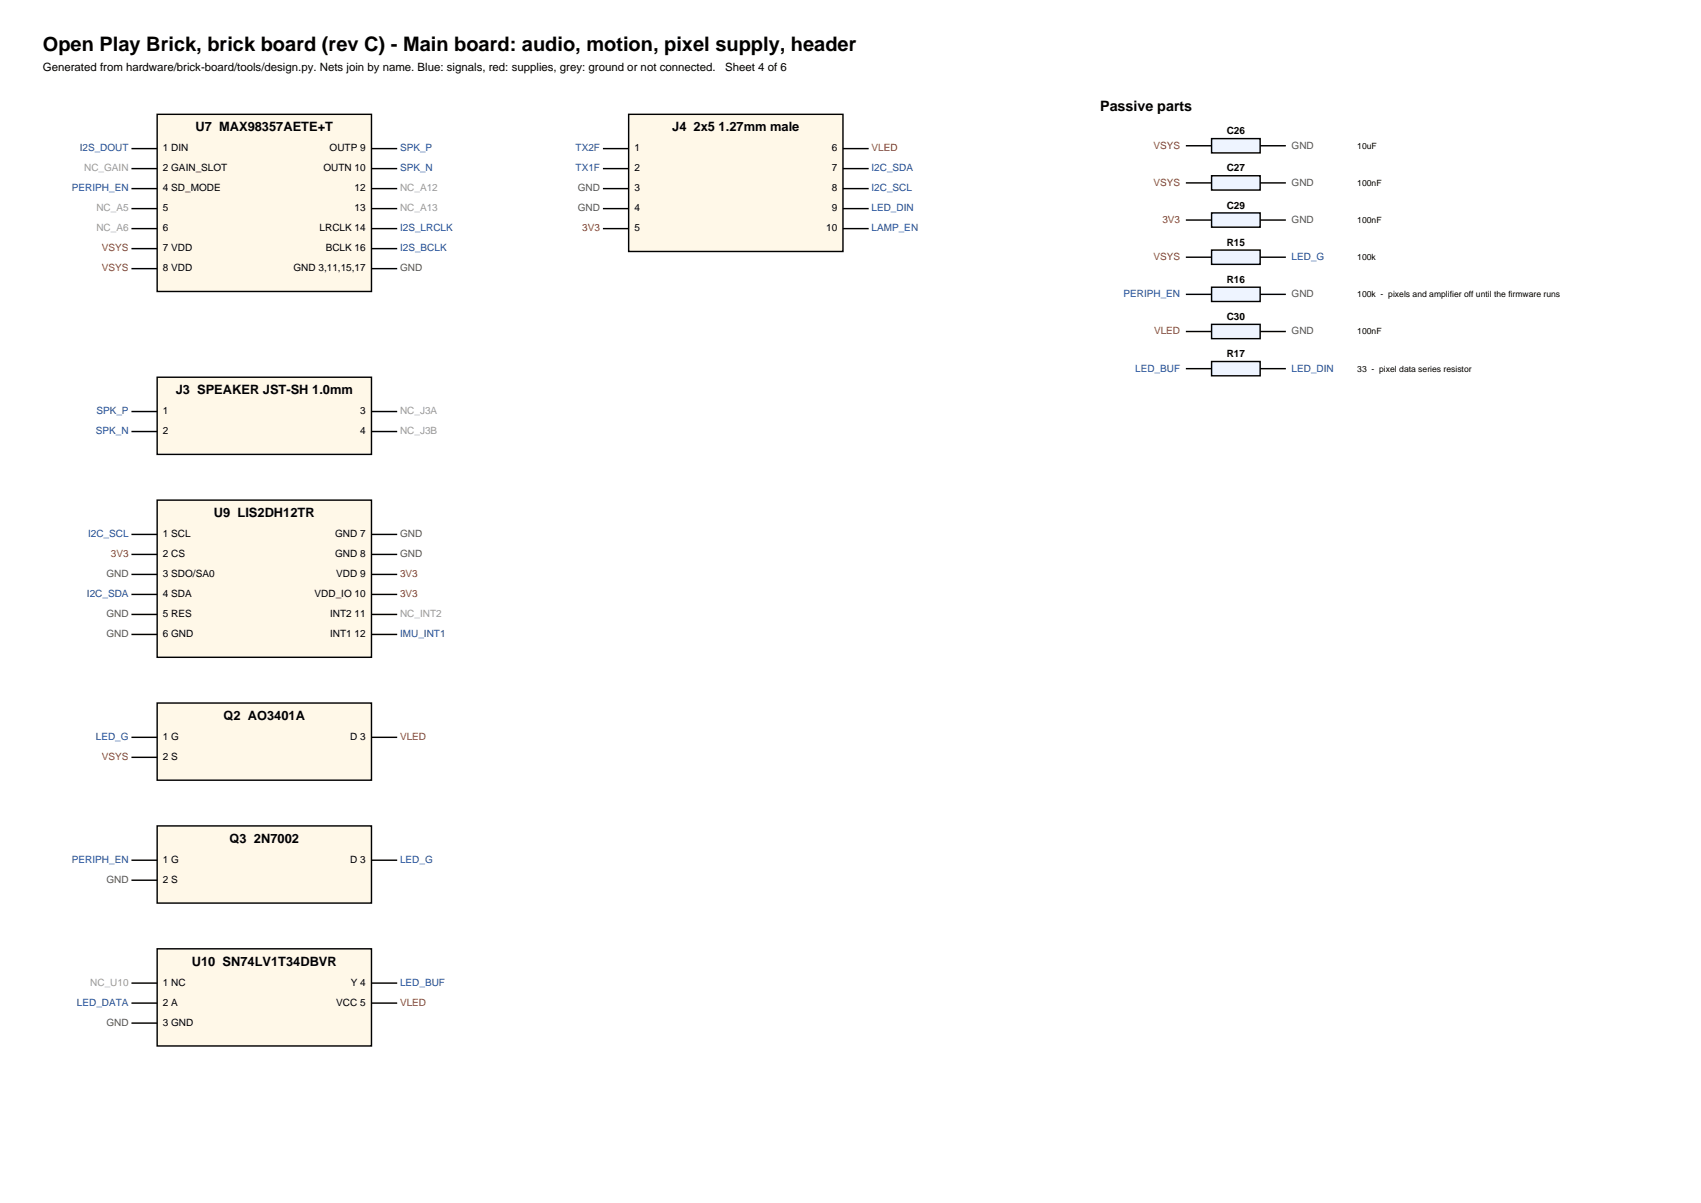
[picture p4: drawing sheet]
<svg xmlns="http://www.w3.org/2000/svg" width="420mm" height="297mm" viewBox="0 0 420 297" stroke-linecap="round" stroke-linejoin="round" font-family="sans-serif">
<defs><g id="words">
<text font-size="4.9" x="10.6" y="12.7">Open Play Brick, brick board (rev C) - Main board: audio, motion, pixel supply, header</text>
<text font-size="3.5" x="271.6" y="27.5">Passive parts</text>
<g font-size="3.2">
<text x="48.3" y="32.5">U7 MAX98357AETE+T</text>
<text x="166" y="32.5">J4 2x5 1.27mm male</text>
<text x="43.4" y="97.4">J3 SPEAKER JST-SH 1.0mm</text>
<text x="52.8" y="127.7">U9 LIS2DH12TR</text>
<text x="55.2" y="177.8">Q2 AO3401A</text>
<text x="56.7" y="208.1">Q3 2N7002</text>
<text x="47.4" y="238.5">U10 SN74LV1T34DBVR</text>
</g>
<g font-size="2.8">
<text x="10.6" y="17.6">Generated from hardware/brick-board/tools/design.py. Nets join by name. Blue: signals, red: supplies, grey: ground or not connected.</text>
<text x="179.1" y="17.6">Sheet 4 of 6</text>
</g>
<g font-size="2.5">
<text x="302.9" y="33.2">C26</text>
<text x="40.2" y="37.4">1 DIN</text>
<text x="81.4" y="37.4">OUTP 9</text>
<text x="156.6" y="37.4">1</text>
<text x="205.4" y="37.4">6</text>
<text x="40.2" y="42.3">2 GAIN_SLOT</text>
<text x="40.2" y="47.3">4 SD_MODE</text>
<text x="79.9" y="42.3">OUTN 10</text>
<text x="87.6" y="47.3">12</text>
<text x="156.6" y="42.3">2</text>
<text x="156.6" y="47.3">3</text>
<text x="205.4" y="42.3">7</text>
<text x="205.4" y="47.3">8</text>
<text x="302.9" y="42.3">C27</text>
<text x="40.2" y="52.2">5</text>
<text x="87.6" y="52.2">13</text>
<text x="156.6" y="52.2">4</text>
<text x="205.4" y="52.2">9</text>
<text x="302.9" y="51.5">C29</text>
<text x="40.2" y="57.2">6</text>
<text x="78.9" y="57.2">LRCLK 14</text>
<text x="156.6" y="57.2">5</text>
<text x="204" y="57.2">10</text>
<text x="40.2" y="62.1">7 VDD</text>
<text x="80.4" y="62.1">BCLK 16</text>
<text x="302.9" y="60.7">R15</text>
<text x="40.2" y="67">8 VDD</text>
<text x="72.5" y="67">GND 3,11,15,17</text>
<text x="302.9" y="69.8">R16</text>
<text x="302.9" y="79">C30</text>
<text x="302.9" y="88.2">R17</text>
<text x="40.2" y="102.3">1</text>
<text x="40.2" y="107.2">2</text>
<text x="88.9" y="102.3">3</text>
<text x="88.9" y="107.2">4</text>
<text x="40.2" y="132.6">1 SCL</text>
<text x="40.2" y="137.6">2 CS</text>
<text x="82.8" y="132.6">GND 7</text>
<text x="82.8" y="137.6">GND 8</text>
<text x="40.2" y="142.5">3 SDO/SA0</text>
<text x="83" y="142.5">VDD 9</text>
<text x="40.2" y="147.5">4 SDA</text>
<text x="77.7" y="147.5">VDD_IO 10</text>
<text x="40.2" y="152.4">5 RES</text>
<text x="81.5" y="152.4">INT2 11</text>
<text x="40.2" y="157.3">6 GND</text>
<text x="81.5" y="157.3">INT1 12</text>
<text x="40.2" y="182.7">1 G</text>
<text x="86.5" y="182.7">D 3</text>
<text x="40.2" y="187.7">2 S</text>
<text x="40.2" y="213.1">1 G</text>
<text x="86.5" y="213.1">D 3</text>
<text x="40.2" y="218">2 S</text>
<text x="40.2" y="243.4">1 NC</text>
<text x="86.6" y="243.4">Y 4</text>
<text x="40.2" y="248.4">2 A</text>
<text x="83" y="248.4">VCC 5</text>
<text x="40.2" y="253.3">3 GND</text>
</g>
<g font-size="2.5" fill="#1f4e9a">
<text x="19.7" y="37.4">I2S_DOUT</text>
<text x="98.8" y="37.4">SPK_P</text>
<text x="142.1" y="37.4">TX2F</text>
<text x="17.8" y="47.3">PERIPH_EN</text>
<text x="98.8" y="42.3">SPK_N</text>
<text x="142.1" y="42.3">TX1F</text>
<text x="215.2" y="42.3">I2C_SDA</text>
<text x="215.2" y="47.3">I2C_SCL</text>
<text x="215.2" y="52.2">LED_DIN</text>
<text x="98.8" y="57.2">I2S_LRCLK</text>
<text x="215.2" y="57.2">LAMP_EN</text>
<text x="98.8" y="62.1">I2S_BCLK</text>
<text x="318.9" y="64.2">LED_G</text>
<text x="277.4" y="73.4">PERIPH_EN</text>
<text x="280.3" y="91.7">LED_BUF</text>
<text x="318.9" y="91.7">LED_DIN</text>
<text x="23.7" y="107.2">SPK_N</text>
<text x="23.8" y="102.3">SPK_P</text>
<text x="21.7" y="132.6">I2C_SCL</text>
<text x="21.5" y="147.5">I2C_SDA</text>
<text x="98.8" y="157.3">IMU_INT1</text>
<text x="23.7" y="182.7">LED_G</text>
<text x="17.8" y="213.1">PERIPH_EN</text>
<text x="98.8" y="213.1">LED_G</text>
<text x="98.8" y="243.4">LED_BUF</text>
<text x="19" y="248.4">LED_DATA</text>
</g>
<g font-size="2.5" fill="#b03020">
<text x="215.2" y="37.4">VLED</text>
<text x="284.8" y="36.7">VSYS</text>
<text x="284.8" y="45.9">VSYS</text>
<text x="143.8" y="57.2">3V3</text>
<text x="287" y="55">3V3</text>
<text x="25.2" y="62.1">VSYS</text>
<text x="284.8" y="64.2">VSYS</text>
<text x="25.2" y="67">VSYS</text>
<text x="284.9" y="82.5">VLED</text>
<text x="27.4" y="137.6">3V3</text>
<text x="98.8" y="142.5">3V3</text>
<text x="98.8" y="147.5">3V3</text>
<text x="98.8" y="182.7">VLED</text>
<text x="25.2" y="187.7">VSYS</text>
<text x="98.8" y="248.4">VLED</text>
</g>
<g font-size="2.5" fill="#555">
<text x="318.9" y="36.7">GND</text>
<text x="142.7" y="47.3">GND</text>
<text x="318.9" y="45.9">GND</text>
<text x="142.7" y="52.2">GND</text>
<text x="318.9" y="55">GND</text>
<text x="98.8" y="67">GND</text>
<text x="318.9" y="73.4">GND</text>
<text x="318.9" y="82.5">GND</text>
<text x="98.8" y="132.6">GND</text>
<text x="98.8" y="137.6">GND</text>
<text x="26.3" y="142.5">GND</text>
<text x="26.3" y="152.4">GND</text>
<text x="26.3" y="157.3">GND</text>
<text x="26.3" y="218">GND</text>
<text x="26.3" y="253.3">GND</text>
</g>
<g font-size="2.5" fill="#999">
<text x="20.8" y="42.3">NC_GAIN</text>
<text x="98.8" y="47.3">NC_A12</text>
<text x="23.8" y="52.2">NC_A5</text>
<text x="98.8" y="52.2">NC_A13</text>
<text x="23.8" y="57.2">NC_A6</text>
<text x="98.8" y="102.3">NC_J3A</text>
<text x="98.8" y="107.2">NC_J3B</text>
<text x="98.8" y="152.4">NC_INT2</text>
<text x="22.3" y="243.4">NC_U10</text>
</g>
<g font-size="2.1">
<text x="335.1" y="36.7">10uF</text>
<text x="335.1" y="45.9">100nF</text>
<text x="335.1" y="55">100nF</text>
<text x="335.1" y="64.2">100k</text>
<text x="335.1" y="73.4">100k - pixels and amplifier off until the firmware runs</text>
<text x="335.1" y="82.5">100nF</text>
<text x="335.1" y="91.7">33 - pixel data series resistor</text>
</g>
</g></defs>
<path d="M38.8 28.2h52.9v43.8h-52.9z" fill-rule="evenodd" fill="#fff8e8" stroke="#000" stroke-width=".35"/>
<g fill="none" stroke="#000" stroke-width=".35">
<path d="M32.5 36.7h6.3M91.7 36.7h6.4M32.5 41.6h6.3M32.5 46.6h6.3M32.5 51.5h6.3M32.5 56.4h6.3M91.7 41.6h6.4M91.7 46.6h6.4M91.7 51.5h6.4M91.7 56.4h6.4M32.5 61.4h6.3M32.5 66.3h6.3"/>
<path d="M91.7 61.4h6.4M91.7 66.3h6.4"/>
</g>
<path d="M38.8 93.1h52.9v19.1h-52.9z" fill-rule="evenodd" fill="#fff8e8" stroke="#000" stroke-width=".35"/>
<path d="M32.5 101.6h6.3M32.5 106.5h6.3M91.7 101.6h6.4M91.7 106.5h6.4" fill="none" stroke="#000" stroke-width=".35"/>
<path d="M38.8 123.5h52.9v38.8h-52.9z" fill-rule="evenodd" fill="#fff8e8" stroke="#000" stroke-width=".35"/>
<path d="M32.5 131.9h6.3M32.5 136.9h6.3M91.7 131.9h6.4M91.7 136.9h6.4M32.5 141.8h6.3M32.5 146.8h6.3M32.5 151.7h6.3M32.5 156.6h6.3M91.7 141.8h6.4M91.7 146.8h6.4M91.7 151.7h6.4M91.7 156.6h6.4" fill="none" stroke="#000" stroke-width=".35"/>
<path d="M38.8 173.6h52.9v19h-52.9z" fill-rule="evenodd" fill="#fff8e8" stroke="#000" stroke-width=".35"/>
<path d="M32.5 182h6.3M32.5 187h6.3M91.7 182h6.4" fill="none" stroke="#000" stroke-width=".35"/>
<path d="M38.8 203.9h52.9v19.1h-52.9z" fill-rule="evenodd" fill="#fff8e8" stroke="#000" stroke-width=".35"/>
<path d="M32.5 212.4h6.3M32.5 217.3h6.3M91.7 212.4h6.4" fill="none" stroke="#000" stroke-width=".35"/>
<path d="M38.8 234.2h52.9v24h-52.9z" fill-rule="evenodd" fill="#fff8e8" stroke="#000" stroke-width=".35"/>
<path d="M32.5 242.7h6.3M32.5 247.6h6.3M32.5 252.6h6.3M91.7 242.7h6.4M91.7 247.6h6.4" fill="none" stroke="#000" stroke-width=".35"/>
<path d="M155.2 28.2h52.9v33.9h-52.9z" fill-rule="evenodd" fill="#fff8e8" stroke="#000" stroke-width=".35"/>
<path d="M148.9 36.7h6.3M208.1 36.7h6.4M292.8 36h6.4M148.9 41.6h6.3M148.9 46.6h6.3M148.9 51.5h6.3M148.9 56.4h6.3M208.1 41.6h6.4M208.1 46.6h6.4M208.1 51.5h6.4M208.1 56.4h6.4" fill="none" stroke="#000" stroke-width=".35"/>
<path d="M299.2 34.2h11.9v3.5h-11.9z" fill-rule="evenodd" fill="#eef4ff" stroke="#000" stroke-width=".35"/>
<path d="M311.1 36h6.4M292.8 45.2h6.4" fill="none" stroke="#000" stroke-width=".35"/>
<path d="M299.2 43.4h11.9v3.5h-11.9z" fill-rule="evenodd" fill="#eef4ff" stroke="#000" stroke-width=".35"/>
<path d="M292.8 54.3h6.4M311.1 45.2h6.4" fill="none" stroke="#000" stroke-width=".35"/>
<path d="M299.2 52.6h11.9v3.5h-11.9z" fill-rule="evenodd" fill="#eef4ff" stroke="#000" stroke-width=".35"/>
<path d="M311.1 54.3h6.4M292.8 63.5h6.4" fill="none" stroke="#000" stroke-width=".35"/>
<path d="M299.2 61.7h11.9v3.6h-11.9z" fill-rule="evenodd" fill="#eef4ff" stroke="#000" stroke-width=".35"/>
<path d="M292.8 72.7h6.4M311.1 63.5h6.4" fill="none" stroke="#000" stroke-width=".35"/>
<path d="M299.2 70.9h11.9v3.5h-11.9z" fill-rule="evenodd" fill="#eef4ff" stroke="#000" stroke-width=".35"/>
<path d="M311.1 72.7h6.4M292.8 81.8h6.4" fill="none" stroke="#000" stroke-width=".35"/>
<path d="M299.2 80.1h11.9v3.5h-11.9z" fill-rule="evenodd" fill="#eef4ff" stroke="#000" stroke-width=".35"/>
<path d="M292.8 91h6.4M311.1 81.8h6.4" fill="none" stroke="#000" stroke-width=".35"/>
<path d="M299.2 89.3h11.9v3.5h-11.9z" fill-rule="evenodd" fill="#eef4ff" stroke="#000" stroke-width=".35"/>
<path d="M311.1 91h6.4" fill="none" stroke="#000" stroke-width=".35"/>
<use href="#words"/>
</svg>
